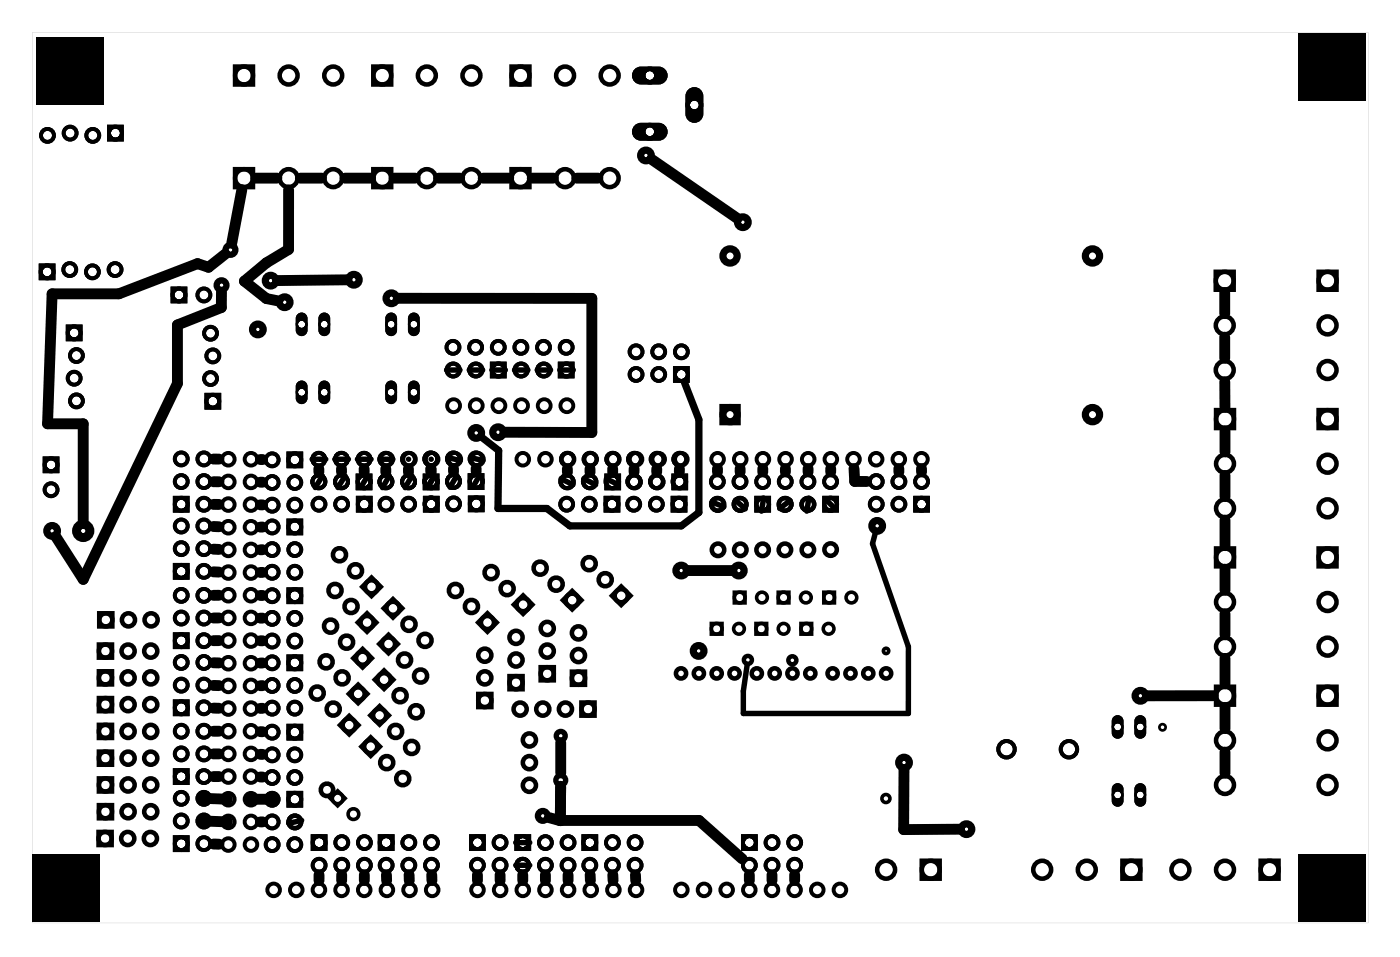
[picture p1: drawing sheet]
<svg xmlns="http://www.w3.org/2000/svg" width="157mm" height="107mm" viewBox="0 0 157 107" stroke-linecap="round" stroke-linejoin="round" font-family="sans-serif">
<g fill="#000">
<path d="M4.1 4.2h7.6v7.6h-7.6zM145.6 3.7h7.6v7.6h-7.6zM3.6 95.7h7.6v7.6h-7.6zM145.6 95.7h7.6v7.6h-7.6z"/>
<path d="M12 14v1.9h1.9v-1.9zM12.4 14.9a.55 .55 0 0 1 1.1 0 .55 .55 0 0 1-1.1 0z"/>
<path d="M12 14v1.9h1.9v-1.9zM12.4 14.9a.55 .55 0 0 1 1.1 0 .55 .55 0 0 1-1.1 0z"/>
<path d="M71.2 14.1a1 1 0 0 0-.3 1 1 1 0 0 0 1 .7h2a1 1 0 0 0 1-1 1 1 0 0 0-1-1h-2h-.4zM72.4 14.8a.5 .5 0 0 1 1 0 .5 .5 0 0 1-1 0z"/>
<path d="M71.2 7.8a1 1 0 0 0-.3 1 1 1 0 0 0 1 .7h2a1 1 0 0 0 1-1 1 1 0 0 0-1-1h-2h-.4zM72.4 8.5a.5 .5 0 0 1 1 0 .5 .5 0 0 1-1 0z"/>
<path d="M71.2 14.1a1 1 0 0 0-.3 1 1 1 0 0 0 1 .7h2a1 1 0 0 0 1-1 1 1 0 0 0-1-1h-2h-.4zM72.4 14.8a.5 .5 0 0 1 1 0 .5 .5 0 0 1-1 0z"/>
<path d="M71.2 7.8a1 1 0 0 0-.3 1 1 1 0 0 0 1 .7h2a1 1 0 0 0 1-1 1 1 0 0 0-1-1h-2h-.4zM72.4 8.5a.5 .5 0 0 1 1 0 .5 .5 0 0 1-1 0z"/>
<path d="M77.2 10.1l-.3 .3v.4v2a1 1 0 0 0 1 1 1 1 0 0 0 1-1v-2a1 1 0 0 0-.7-1 1 1 0 0 0-1 .3zM77.4 11.8a.5 .5 0 0 1 1 0 .5 .5 0 0 1-1 0z"/>
<path d="M77.2 10.1l-.3 .3v.4v2a1 1 0 0 0 1 1 1 1 0 0 0 1-1v-2a1 1 0 0 0-.7-1 1 1 0 0 0-1 .3zM77.4 11.8a.5 .5 0 0 1 1 0 .5 .5 0 0 1-1 0z"/>
<path d="M3.6 3.6v99.8h149.8v-99.8zM3.6 3.6h149.8v99.8h-149.8z"/>
<path d="M4.3 29.5v1.9h1.9v-1.9zM4.8 30.5a.51 .51 0 0 1 1 0 .51 .51 0 0 1-1 0z"/>
<path d="M4.3 29.5v1.9h1.9v-1.9zM4.8 30.5a.51 .51 0 0 1 1 0 .51 .51 0 0 1-1 0z"/>
<path d="M7.4 36.4v1.8h1.9v-1.8zM7.8 37.3a.51 .51 0 0 1 1 0 .51 .51 0 0 1-1 0z"/>
<path d="M7.4 36.4v1.8h1.9v-1.8zM7.8 37.3a.51 .51 0 0 1 1 0 .51 .51 0 0 1-1 0z"/>
<path d="M19.1 32.1v1.9h1.9v-1.9zM19.6 33.1a.51 .51 0 0 1 1 0 .51 .51 0 0 1-1 0z"/>
<path d="M19.1 32.1v1.9h1.9v-1.9zM19.6 33.1a.51 .51 0 0 1 1 0 .51 .51 0 0 1-1 0z"/>
<path d="M33.4 35.2l-.2 .5v1.3a.66 .66 0 0 0 .6 .7 .66 .66 0 0 0 .7-.7v-1.3a.66 .66 0 0 0-.4-.6 .66 .66 0 0 0-.7 .1zM33.4 36.3a.41 .41 0 0 1 .8 0 .41 .41 0 0 1-.8 0z"/>
<path d="M33.4 35.2l-.2 .5v1.3a.66 .66 0 0 0 .6 .7 .66 .66 0 0 0 .7-.7v-1.3a.66 .66 0 0 0-.4-.6 .66 .66 0 0 0-.7 .1zM33.4 36.3a.41 .41 0 0 1 .8 0 .41 .41 0 0 1-.8 0z"/>
<path d="M35.9 35.2l-.2 .5v1.3a.66 .66 0 0 0 .7 .7 .66 .66 0 0 0 .6-.7v-1.3a.66 .66 0 0 0-.4-.6 .66 .66 0 0 0-.7 .1zM36 36.3a.41 .41 0 0 1 .8 0 .41 .41 0 0 1-.8 0z"/>
<path d="M35.9 35.2l-.2 .5v1.3a.66 .66 0 0 0 .7 .7 .66 .66 0 0 0 .6-.7v-1.3a.66 .66 0 0 0-.4-.6 .66 .66 0 0 0-.7 .1zM36 36.3a.41 .41 0 0 1 .8 0 .41 .41 0 0 1-.8 0z"/>
<path d="M43.4 35.2l-.2 .5v1.3a.66 .66 0 0 0 .7 .7 .66 .66 0 0 0 .6-.7v-1.3a.66 .66 0 0 0-.4-.6 .66 .66 0 0 0-.7 .1zM43.5 36.3a.41 .41 0 0 1 .8 0 .41 .41 0 0 1-.8 0z"/>
<path d="M43.4 35.2l-.2 .5v1.3a.66 .66 0 0 0 .7 .7 .66 .66 0 0 0 .6-.7v-1.3a.66 .66 0 0 0-.4-.6 .66 .66 0 0 0-.7 .1zM43.5 36.3a.41 .41 0 0 1 .8 0 .41 .41 0 0 1-.8 0z"/>
<path d="M45.9 35.2l-.2 .5v1.3a.66 .66 0 0 0 .7 .7 .66 .66 0 0 0 .7-.7v-1.3a.66 .66 0 0 0-.4-.6 .66 .66 0 0 0-.8 .1zM46 36.3a.41 .41 0 0 1 .8 0 .41 .41 0 0 1-.8 0z"/>
<path d="M45.9 35.2l-.2 .5v1.3a.66 .66 0 0 0 .7 .7 .66 .66 0 0 0 .7-.7v-1.3a.66 .66 0 0 0-.4-.6 .66 .66 0 0 0-.8 .1zM46 36.3a.41 .41 0 0 1 .8 0 .41 .41 0 0 1-.8 0z"/>
<path d="M4.8 51.2v1.8h1.9v-1.8zM5.2 52.1a.51 .51 0 0 1 1 0 .51 .51 0 0 1-1 0z"/>
<path d="M4.8 51.2v1.8h1.9v-1.8zM5.2 52.1a.51 .51 0 0 1 1 0 .51 .51 0 0 1-1 0z"/>
<path d="M19.4 55.6v1.8h1.9v-1.8zM19.8 56.5a.51 .51 0 0 1 1 0 .51 .51 0 0 1-1 0z"/>
<path d="M19.4 55.6v1.8h1.9v-1.8zM19.8 56.5a.51 .51 0 0 1 1 0 .51 .51 0 0 1-1 0z"/>
<path d="M22.9 44v1.9h1.9v-1.9zM23.4 45a.51 .51 0 0 1 1 0 .51 .51 0 0 1-1 0z"/>
<path d="M22.9 44v1.9h1.9v-1.9zM23.4 45a.51 .51 0 0 1 1 0 .51 .51 0 0 1-1 0z"/>
<path d="M32.1 58.1v1.9h1.9v-1.9zM32.5 59.1a.55 .55 0 0 1 1.1 0 .55 .55 0 0 1-1.1 0z"/>
<path d="M32.1 58.1v1.9h1.9v-1.9zM32.5 59.1a.55 .55 0 0 1 1.1 0 .55 .55 0 0 1-1.1 0z"/>
<path d="M32.1 50.6v1.9h1.9v-1.9zM32.5 51.5a.55 .55 0 0 1 1.1 0 .55 .55 0 0 1-1.1 0z"/>
<path d="M32.1 50.6v1.9h1.9v-1.9zM32.5 51.5a.55 .55 0 0 1 1.1 0 .55 .55 0 0 1-1.1 0z"/>
<path d="M33.4 42.8l-.2 .5v1.3a.66 .66 0 0 0 .6 .7 .66 .66 0 0 0 .7-.7v-1.3a.66 .66 0 0 0-.4-.6 .66 .66 0 0 0-.7 .1zM33.4 44a.41 .41 0 0 1 .8 0 .41 .41 0 0 1-.8 0z"/>
<path d="M33.4 42.8l-.2 .5v1.3a.66 .66 0 0 0 .6 .7 .66 .66 0 0 0 .7-.7v-1.3a.66 .66 0 0 0-.4-.6 .66 .66 0 0 0-.7 .1zM33.4 44a.41 .41 0 0 1 .8 0 .41 .41 0 0 1-.8 0z"/>
<path d="M35.9 42.8l-.2 .5v1.3a.66 .66 0 0 0 .7 .7 .66 .66 0 0 0 .6-.7v-1.3a.66 .66 0 0 0-.4-.6 .66 .66 0 0 0-.7 .1zM36 44a.41 .41 0 0 1 .8 0 .41 .41 0 0 1-.8 0z"/>
<path d="M35.9 42.8l-.2 .5v1.3a.66 .66 0 0 0 .7 .7 .66 .66 0 0 0 .6-.7v-1.3a.66 .66 0 0 0-.4-.6 .66 .66 0 0 0-.7 .1zM36 44a.41 .41 0 0 1 .8 0 .41 .41 0 0 1-.8 0z"/>
<path d="M39.9 53.1v1.8h1.9v-1.8zM40.3 54a.51 .51 0 0 1 1 0 .51 .51 0 0 1-1 0z"/>
<path d="M39.9 53.1v1.8h1.9v-1.8zM40.3 54a.51 .51 0 0 1 1 0 .51 .51 0 0 1-1 0z"/>
<path d="M39.9 55.6v1.8h1.9v-1.8zM40.3 56.5a.55 .55 0 0 1 1.1 0 .55 .55 0 0 1-1.1 0z"/>
<path d="M39.9 55.6v1.8h1.9v-1.8zM40.3 56.5a.55 .55 0 0 1 1.1 0 .55 .55 0 0 1-1.1 0z"/>
<path d="M43.4 42.8l-.2 .5v1.3a.66 .66 0 0 0 .7 .7 .66 .66 0 0 0 .6-.7v-1.3a.66 .66 0 0 0-.4-.6 .66 .66 0 0 0-.7 .1zM43.5 44a.41 .41 0 0 1 .8 0 .41 .41 0 0 1-.8 0z"/>
<path d="M43.4 42.8l-.2 .5v1.3a.66 .66 0 0 0 .7 .7 .66 .66 0 0 0 .6-.7v-1.3a.66 .66 0 0 0-.4-.6 .66 .66 0 0 0-.7 .1zM43.5 44a.41 .41 0 0 1 .8 0 .41 .41 0 0 1-.8 0z"/>
<path d="M45.9 42.8l-.2 .5v1.3a.66 .66 0 0 0 .7 .7 .66 .66 0 0 0 .7-.7v-1.3a.66 .66 0 0 0-.4-.6 .66 .66 0 0 0-.8 .1zM46 44a.41 .41 0 0 1 .8 0 .41 .41 0 0 1-.8 0z"/>
<path d="M45.9 42.8l-.2 .5v1.3a.66 .66 0 0 0 .7 .7 .66 .66 0 0 0 .7-.7v-1.3a.66 .66 0 0 0-.4-.6 .66 .66 0 0 0-.8 .1zM46 44a.41 .41 0 0 1 .8 0 .41 .41 0 0 1-.8 0z"/>
<path d="M47.4 53.1v1.8h1.9v-1.8zM47.8 54a.51 .51 0 0 1 1 0 .51 .51 0 0 1-1 0z"/>
<path d="M47.4 53.1v1.8h1.9v-1.8zM47.8 54a.51 .51 0 0 1 1 0 .51 .51 0 0 1-1 0z"/>
<path d="M47.4 55.6v1.8h1.9v-1.8zM47.9 56.5a.51 .51 0 0 1 1 0 .51 .51 0 0 1-1 0z"/>
<path d="M47.4 55.6v1.8h1.9v-1.8zM47.9 56.5a.51 .51 0 0 1 1 0 .51 .51 0 0 1-1 0z"/>
<path d="M52.4 53v1.9h1.9v-1.9zM52.9 54a.51 .51 0 0 1 1 0 .51 .51 0 0 1-1 0z"/>
<path d="M52.4 53v1.9h1.9v-1.9zM52.9 54a.51 .51 0 0 1 1 0 .51 .51 0 0 1-1 0z"/>
<path d="M52.5 55.5v1.9h1.8v-1.9zM52.9 56.5a.51 .51 0 0 1 1 0 .51 .51 0 0 1-1 0z"/>
<path d="M52.5 55.5v1.9h1.8v-1.9zM52.9 56.5a.51 .51 0 0 1 1 0 .51 .51 0 0 1-1 0z"/>
<path d="M54.9 40.5v1.9h1.9v-1.9zM55.4 41.5a.51 .51 0 0 1 1 0 .51 .51 0 0 1-1 0z"/>
<path d="M54.9 40.5v1.9h1.9v-1.9zM55.4 41.5a.51 .51 0 0 1 1 0 .51 .51 0 0 1-1 0z"/>
<path d="M62.5 40.5v1.9h1.9v-1.9zM63 41.5a.51 .51 0 0 1 1 0 .51 .51 0 0 1-1 0z"/>
<path d="M62.5 40.5v1.9h1.9v-1.9zM63 41.5a.51 .51 0 0 1 1 0 .51 .51 0 0 1-1 0z"/>
<path d="M67.7 55.6v1.8h1.9v-1.8zM68.1 56.5a.51 .51 0 0 1 1 0 .51 .51 0 0 1-1 0z"/>
<path d="M67.7 55.6v1.8h1.9v-1.8zM68.1 56.5a.51 .51 0 0 1 1 0 .51 .51 0 0 1-1 0z"/>
<path d="M67.8 53.1v1.8h1.8v-1.8zM68.2 54a.51 .51 0 0 1 1 0 .51 .51 0 0 1-1 0z"/>
<path d="M67.8 53.1v1.8h1.8v-1.8zM68.2 54a.51 .51 0 0 1 1 0 .51 .51 0 0 1-1 0z"/>
<path d="M75.2 55.6v1.8h1.9v-1.8zM75.6 56.5a.51 .51 0 0 1 1 0 .51 .51 0 0 1-1 0z"/>
<path d="M75.2 55.6v1.8h1.9v-1.8zM75.6 56.5a.51 .51 0 0 1 1 0 .51 .51 0 0 1-1 0z"/>
<path d="M75.3 53.1v1.8h1.9v-1.8zM75.7 54a.51 .51 0 0 1 1 0 .51 .51 0 0 1-1 0z"/>
<path d="M75.3 53.1v1.8h1.9v-1.8zM75.7 54a.51 .51 0 0 1 1 0 .51 .51 0 0 1-1 0z"/>
<path d="M75.5 41v1.9h1.8v-1.9zM75.9 42a.51 .51 0 0 1 1 0 .51 .51 0 0 1-1 0z"/>
<path d="M75.5 41v1.9h1.8v-1.9zM75.9 42a.51 .51 0 0 1 1 0 .51 .51 0 0 1-1 0z"/>
<path d="M80.7 45.3h2.4v2.4h-2.4zM81.4 46.5a.5 .5 0 0 0 1 0 .5 .5 0 0 0-1 0z"/>
<path d="M84.6 55.6v1.8h1.9v-1.8zM85 56.5a.51 .51 0 0 1 1 0 .51 .51 0 0 1-1 0z"/>
<path d="M84.6 55.6v1.8h1.9v-1.8zM85 56.5a.51 .51 0 0 1 1 0 .51 .51 0 0 1-1 0z"/>
<path d="M92.2 55.6v1.8h1.9v-1.8zM92.6 56.5a.51 .51 0 0 1 1 0 .51 .51 0 0 1-1 0z"/>
<path d="M92.2 55.6v1.8h1.9v-1.8zM92.6 56.5a.51 .51 0 0 1 1 0 .51 .51 0 0 1-1 0z"/>
<path d="M102.4 55.6v1.8h1.9v-1.8zM102.8 56.5a.51 .51 0 0 1 1 0 .51 .51 0 0 1-1 0z"/>
<path d="M102.4 55.6v1.8h1.9v-1.8zM102.8 56.5a.51 .51 0 0 1 1 0 .51 .51 0 0 1-1 0z"/>
<path d="M19.4 63.1v1.9h1.9v-1.9zM19.8 64a.51 .51 0 0 1 1 0 .51 .51 0 0 1-1 0z"/>
<path d="M19.4 63.1v1.9h1.9v-1.9zM19.8 64a.51 .51 0 0 1 1 0 .51 .51 0 0 1-1 0z"/>
<path d="M19.4 70.9v1.8h1.9v-1.8zM19.8 71.8a.51 .51 0 0 1 1 0 .51 .51 0 0 1-1 0z"/>
<path d="M19.4 70.9v1.8h1.9v-1.8zM19.8 71.8a.51 .51 0 0 1 1 0 .51 .51 0 0 1-1 0z"/>
<path d="M32.1 73.3v1.9h1.9v-1.9zM32.5 74.3a.55 .55 0 0 1 1.1 0 .55 .55 0 0 1-1.1 0z"/>
<path d="M32.1 73.3v1.9h1.9v-1.9zM32.5 74.3a.55 .55 0 0 1 1.1 0 .55 .55 0 0 1-1.1 0z"/>
<path d="M32.1 65.8v1.9h1.9v-1.9zM32.5 66.8a.55 .55 0 0 1 1.1 0 .55 .55 0 0 1-1.1 0z"/>
<path d="M32.1 65.8v1.9h1.9v-1.9zM32.5 66.8a.55 .55 0 0 1 1.1 0 .55 .55 0 0 1-1.1 0z"/>
<path d="M19.4 86.1v1.9h1.9v-1.9zM19.8 87a.51 .51 0 0 1 1 0 .51 .51 0 0 1-1 0z"/>
<path d="M19.4 86.1v1.9h1.9v-1.9zM19.8 87a.51 .51 0 0 1 1 0 .51 .51 0 0 1-1 0z"/>
<path d="M19.4 93.6v1.9h1.9v-1.9zM19.8 94.5a.51 .51 0 0 1 1 0 .51 .51 0 0 1-1 0z"/>
<path d="M19.4 93.6v1.9h1.9v-1.9zM19.8 94.5a.51 .51 0 0 1 1 0 .51 .51 0 0 1-1 0z"/>
<path d="M19.4 78.4v1.9h1.9v-1.9zM19.8 79.3a.51 .51 0 0 1 1 0 .51 .51 0 0 1-1 0z"/>
<path d="M19.4 78.4v1.9h1.9v-1.9zM19.8 79.3a.51 .51 0 0 1 1 0 .51 .51 0 0 1-1 0z"/>
<path d="M32.1 81.1v1.9h1.9v-1.9zM32.5 82.1a.55 .55 0 0 1 1.1 0 .55 .55 0 0 1-1.1 0z"/>
<path d="M32.1 81.1v1.9h1.9v-1.9zM32.5 82.1a.55 .55 0 0 1 1.1 0 .55 .55 0 0 1-1.1 0z"/>
<path d="M32.1 88.6v1.9h1.9v-1.9zM32.5 89.6a.55 .55 0 0 1 1.1 0 .55 .55 0 0 1-1.1 0z"/>
<path d="M32.1 88.6v1.9h1.9v-1.9zM32.5 89.6a.55 .55 0 0 1 1.1 0 .55 .55 0 0 1-1.1 0z"/>
<path d="M34.8 93.5v1.9h1.9v-1.9zM35.3 94.4a.51 .51 0 0 1 1 0 .51 .51 0 0 1-1 0z"/>
<path d="M34.8 93.5v1.9h1.9v-1.9zM35.3 94.4a.51 .51 0 0 1 1 0 .51 .51 0 0 1-1 0z"/>
<path d="M42.4 93.5v1.9h1.8v-1.9zM42.8 94.4a.51 .51 0 0 1 1 0 .51 .51 0 0 1-1 0z"/>
<path d="M42.4 93.5v1.9h1.8v-1.9zM42.8 94.4a.51 .51 0 0 1 1 0 .51 .51 0 0 1-1 0z"/>
<path d="M52.6 93.5v1.9h1.9v-1.9zM53 94.4a.51 .51 0 0 1 1 0 .51 .51 0 0 1-1 0z"/>
<path d="M52.6 93.5v1.9h1.9v-1.9zM53 94.4a.51 .51 0 0 1 1 0 .51 .51 0 0 1-1 0z"/>
<path d="M57.7 93.5v1.9h1.9v-1.9zM58.1 94.4a.51 .51 0 0 1 1 0 .51 .51 0 0 1-1 0z"/>
<path d="M57.7 93.5v1.9h1.9v-1.9zM58.1 94.4a.51 .51 0 0 1 1 0 .51 .51 0 0 1-1 0z"/>
<path d="M65.2 93.5v1.9h1.9v-1.9zM65.6 94.4a.51 .51 0 0 1 1 0 .51 .51 0 0 1-1 0z"/>
<path d="M65.2 93.5v1.9h1.9v-1.9zM65.6 94.4a.51 .51 0 0 1 1 0 .51 .51 0 0 1-1 0z"/>
<path d="M83.1 93.5v1.9h1.9v-1.9zM83.5 94.4a.51 .51 0 0 1 1 0 .51 .51 0 0 1-1 0z"/>
<path d="M83.1 93.5v1.9h1.9v-1.9zM83.5 94.4a.51 .51 0 0 1 1 0 .51 .51 0 0 1-1 0z"/>
<path d="M124.9 80.3l-.2 .5v1.3a.66 .66 0 0 0 .6 .7 .66 .66 0 0 0 .7-.7v-1.3a.66 .66 0 0 0-.4-.6 .66 .66 0 0 0-.7 .1zM124.9 81.5a.41 .41 0 0 1 .8 0 .41 .41 0 0 1-.8 0z"/>
<path d="M124.9 88l-.2 .4v1.3a.66 .66 0 0 0 .6 .7 .66 .66 0 0 0 .7-.7v-1.3a.66 .66 0 0 0-.4-.6 .66 .66 0 0 0-.7 .2zM124.9 89.1a.41 .41 0 0 1 .8 0 .41 .41 0 0 1-.8 0z"/>
<path d="M124.9 80.3l-.2 .5v1.3a.66 .66 0 0 0 .6 .7 .66 .66 0 0 0 .7-.7v-1.3a.66 .66 0 0 0-.4-.6 .66 .66 0 0 0-.7 .1zM124.9 81.5a.41 .41 0 0 1 .8 0 .41 .41 0 0 1-.8 0z"/>
<path d="M124.9 88l-.2 .4v1.3a.66 .66 0 0 0 .6 .7 .66 .66 0 0 0 .7-.7v-1.3a.66 .66 0 0 0-.4-.6 .66 .66 0 0 0-.7 .2zM124.9 89.1a.41 .41 0 0 1 .8 0 .41 .41 0 0 1-.8 0z"/>
<path d="M127.4 80.3l-.2 .5v1.3a.66 .66 0 0 0 .7 .7 .66 .66 0 0 0 .6-.7v-1.3a.66 .66 0 0 0-.4-.6 .66 .66 0 0 0-.7 .1zM127.5 81.5a.41 .41 0 0 1 .8 0 .41 .41 0 0 1-.8 0z"/>
<path d="M127.4 88l-.2 .4v1.3a.66 .66 0 0 0 .7 .7 .66 .66 0 0 0 .6-.7v-1.3a.66 .66 0 0 0-.4-.6 .66 .66 0 0 0-.7 .2zM127.5 89.1a.41 .41 0 0 1 .8 0 .41 .41 0 0 1-.8 0z"/>
<path d="M127.4 80.3l-.2 .5v1.3a.66 .66 0 0 0 .7 .7 .66 .66 0 0 0 .6-.7v-1.3a.66 .66 0 0 0-.4-.6 .66 .66 0 0 0-.7 .1zM127.5 81.5a.41 .41 0 0 1 .8 0 .41 .41 0 0 1-.8 0z"/>
<path d="M127.4 88l-.2 .4v1.3a.66 .66 0 0 0 .7 .7 .66 .66 0 0 0 .6-.7v-1.3a.66 .66 0 0 0-.4-.6 .66 .66 0 0 0-.7 .2zM127.5 89.1a.41 .41 0 0 1 .8 0 .41 .41 0 0 1-.8 0z"/>
</g>
<g fill="none" stroke="#000" stroke-width=".8" stroke-linecap="butt">
<circle cx="72.4" cy="17.4" r=".6"/>
<circle cx="28.9" cy="36.9" r=".6"/>
<circle cx="30.3" cy="31.5" r=".6"/>
<circle cx="31.9" cy="33.9" r=".6"/>
<circle cx="39.7" cy="31.3" r=".6"/>
<circle cx="43.9" cy="33.4" r=".6"/>
<circle cx="81.9" cy="28.7" r=".8"/>
<circle cx="83.3" cy="24.9" r=".6"/>
<circle cx="122.5" cy="28.7" r=".8"/>
<circle cx="5.8" cy="59.5" r=".6"/>
<circle cx="53.4" cy="48.5" r=".6"/>
<circle cx="55.9" cy="48.4" r=".6"/>
<circle cx="81.9" cy="46.5" r=".8"/>
<circle cx="98.4" cy="58.9" r=".6"/>
<circle cx="122.5" cy="46.5" r=".8"/>
<circle cx="76.4" cy="63.9" r=".6"/>
<circle cx="78.3" cy="72.9" r=".6"/>
<circle cx="82.8" cy="63.9" r=".6"/>
<circle cx="127.9" cy="78" r=".6"/>
<circle cx="101.4" cy="85.5" r=".6"/>
<circle cx="108.4" cy="92.9" r=".6"/>
</g>
<g fill="none" stroke="#000" stroke-width=".7" stroke-linecap="butt">
<circle cx="24.8" cy="32" r=".55"/>
<circle cx="25.8" cy="28" r=".55"/>
<circle cx="60.9" cy="91.4" r=".55"/>
</g>
<circle cx="9.3" cy="59.5" r=".75" fill="none" stroke="#000" stroke-width="1" stroke-linecap="butt"/>
<g fill="none" stroke="#000" stroke-width=".6">
<circle cx="62.9" cy="87.4" r=".55"/>
<circle cx="62.9" cy="82.5" r=".5"/>
</g>
<g fill="none" stroke="#000" stroke-width=".43">
<circle cx="5.3" cy="15.2" r=".72"/>
<circle cx="7.9" cy="14.9" r=".72"/>
<circle cx="10.4" cy="15.2" r=".72"/>
<circle cx="12.9" cy="14.9" r=".72"/>
<circle cx="5.3" cy="30.5" r=".72"/>
<circle cx="7.8" cy="30.2" r=".72"/>
<circle cx="8.3" cy="37.3" r=".72"/>
<circle cx="8.6" cy="39.8" r=".72"/>
<circle cx="10.4" cy="30.5" r=".72"/>
<circle cx="12.9" cy="30.2" r=".72"/>
<circle cx="20.1" cy="33.1" r=".72"/>
<circle cx="22.9" cy="33.1" r=".72"/>
<circle cx="23.6" cy="37.3" r=".72"/>
<circle cx="23.9" cy="39.9" r=".72"/>
<circle cx="50.8" cy="38.9" r=".72"/>
<circle cx="53.3" cy="38.9" r=".72"/>
<circle cx="55.9" cy="38.9" r=".72"/>
<circle cx="58.4" cy="38.9" r=".72"/>
<circle cx="60.9" cy="38.9" r=".72"/>
<circle cx="63.5" cy="38.9" r=".72"/>
<circle cx="71.3" cy="39.4" r=".72"/>
<circle cx="73.9" cy="39.4" r=".72"/>
<circle cx="76.4" cy="39.4" r=".72"/>
<circle cx="5.7" cy="52.1" r=".72"/>
<circle cx="5.7" cy="54.9" r=".72"/>
<circle cx="8.3" cy="42.4" r=".72"/>
<circle cx="8.6" cy="44.9" r=".72"/>
<circle cx="20.3" cy="51.4" r=".72"/>
<circle cx="20.3" cy="58.9" r=".72"/>
<circle cx="20.3" cy="54" r=".72"/>
<circle cx="20.3" cy="56.5" r=".72"/>
<circle cx="22.9" cy="51.4" r=".72"/>
<circle cx="22.9" cy="58.9" r=".72"/>
<circle cx="22.9" cy="54" r=".72"/>
<circle cx="22.9" cy="56.5" r=".72"/>
<circle cx="23.6" cy="42.4" r=".72"/>
<circle cx="23.9" cy="45" r=".72"/>
<circle cx="30.5" cy="51.5" r=".72"/>
<circle cx="30.5" cy="59.1" r=".72"/>
<circle cx="30.5" cy="54.1" r=".72"/>
<circle cx="30.5" cy="56.6" r=".72"/>
<circle cx="33.1" cy="51.5" r=".72"/>
<circle cx="33.1" cy="59.1" r=".72"/>
<circle cx="33.1" cy="54.1" r=".72"/>
<circle cx="33.1" cy="56.6" r=".72"/>
<circle cx="35.7" cy="54" r=".72"/>
<circle cx="35.7" cy="51.5" r=".72"/>
<circle cx="35.8" cy="56.5" r=".72"/>
<circle cx="35.8" cy="54" r=".72"/>
<circle cx="38.3" cy="54" r=".72"/>
<circle cx="38.3" cy="51.5" r=".72"/>
<circle cx="38.3" cy="56.5" r=".72"/>
<circle cx="40.8" cy="54" r=".72"/>
<circle cx="40.8" cy="51.5" r=".72"/>
<circle cx="40.8" cy="56.5" r=".72"/>
<circle cx="43.3" cy="54" r=".72"/>
<circle cx="43.3" cy="51.5" r=".72"/>
<circle cx="43.3" cy="56.5" r=".72"/>
<circle cx="45.8" cy="54" r=".72"/>
<circle cx="45.8" cy="51.5" r=".72"/>
<circle cx="45.8" cy="56.5" r=".72"/>
<circle cx="48.3" cy="54" r=".72"/>
<circle cx="48.3" cy="51.4" r=".72"/>
<circle cx="48.3" cy="56.5" r=".72"/>
<circle cx="48.3" cy="53.9" r=".72"/>
<circle cx="48.3" cy="51.5" r=".72"/>
<circle cx="48.4" cy="56.5" r=".72"/>
<circle cx="48.4" cy="54" r=".72"/>
<circle cx="50.8" cy="41.5" r=".72"/>
<circle cx="50.8" cy="54" r=".72"/>
<circle cx="50.8" cy="51.4" r=".72"/>
<circle cx="50.9" cy="56.5" r=".72"/>
<circle cx="50.9" cy="53.9" r=".72"/>
<circle cx="50.9" cy="45.5" r=".72"/>
<circle cx="50.9" cy="41.5" r=".72"/>
<circle cx="53.3" cy="41.5" r=".72"/>
<circle cx="53.4" cy="54" r=".72"/>
<circle cx="53.4" cy="51.4" r=".72"/>
<circle cx="53.4" cy="56.5" r=".72"/>
<circle cx="53.4" cy="53.9" r=".72"/>
<circle cx="53.4" cy="41.5" r=".72"/>
<circle cx="53.4" cy="45.5" r=".72"/>
<circle cx="55.9" cy="41.5" r=".72"/>
<circle cx="55.9" cy="45.5" r=".72"/>
<circle cx="58.4" cy="41.5" r=".72"/>
<circle cx="58.5" cy="41.5" r=".72"/>
<circle cx="58.5" cy="45.5" r=".72"/>
<circle cx="60.9" cy="41.5" r=".72"/>
<circle cx="61" cy="41.5" r=".72"/>
<circle cx="61" cy="45.5" r=".72"/>
<circle cx="63.5" cy="41.5" r=".72"/>
<circle cx="63.5" cy="56.5" r=".72"/>
<circle cx="63.5" cy="54" r=".72"/>
<circle cx="63.6" cy="45.5" r=".72"/>
<circle cx="63.6" cy="41.5" r=".72"/>
<circle cx="63.6" cy="54" r=".72"/>
<circle cx="63.6" cy="51.5" r=".72"/>
<circle cx="66.1" cy="56.5" r=".72"/>
<circle cx="66.1" cy="54" r=".72"/>
<circle cx="66.2" cy="54" r=".72"/>
<circle cx="66.2" cy="51.5" r=".72"/>
<circle cx="68.6" cy="56.5" r=".72"/>
<circle cx="68.6" cy="54" r=".72"/>
<circle cx="68.7" cy="54" r=".72"/>
<circle cx="68.7" cy="51.5" r=".72"/>
<circle cx="71.1" cy="56.5" r=".72"/>
<circle cx="71.1" cy="54" r=".72"/>
<circle cx="71.1" cy="51.5" r=".72"/>
<circle cx="71.3" cy="42" r=".72"/>
<circle cx="73.6" cy="56.5" r=".72"/>
<circle cx="73.6" cy="54" r=".72"/>
<circle cx="73.7" cy="54" r=".72"/>
<circle cx="73.7" cy="51.5" r=".72"/>
<circle cx="73.9" cy="42" r=".72"/>
<circle cx="76.1" cy="56.5" r=".72"/>
<circle cx="76.1" cy="54" r=".72"/>
<circle cx="76.2" cy="54" r=".72"/>
<circle cx="76.2" cy="51.5" r=".72"/>
<circle cx="76.4" cy="42" r=".72"/>
<circle cx="80.4" cy="56.5" r=".72"/>
<circle cx="80.4" cy="54" r=".72"/>
<circle cx="83" cy="56.5" r=".72"/>
<circle cx="83" cy="54" r=".72"/>
<circle cx="85.5" cy="56.5" r=".72"/>
<circle cx="85.5" cy="54" r=".72"/>
<circle cx="88.1" cy="56.5" r=".72"/>
<circle cx="88.1" cy="54" r=".72"/>
<circle cx="90.6" cy="56.5" r=".72"/>
<circle cx="90.6" cy="54" r=".72"/>
<circle cx="93.1" cy="56.5" r=".72"/>
<circle cx="93.1" cy="54" r=".72"/>
<circle cx="98.3" cy="56.5" r=".72"/>
<circle cx="98.3" cy="54" r=".72"/>
<circle cx="100.8" cy="56.5" r=".72"/>
<circle cx="100.8" cy="54" r=".72"/>
<circle cx="103.3" cy="56.5" r=".72"/>
<circle cx="103.3" cy="54" r=".72"/>
<circle cx="20.3" cy="66.7" r=".72"/>
<circle cx="20.3" cy="74.2" r=".72"/>
<circle cx="20.3" cy="76.8" r=".72"/>
<circle cx="20.3" cy="61.5" r=".72"/>
<circle cx="20.3" cy="69.3" r=".72"/>
<circle cx="20.3" cy="64" r=".72"/>
<circle cx="20.3" cy="79.3" r=".72"/>
<circle cx="20.3" cy="71.8" r=".72"/>
<circle cx="22.9" cy="66.7" r=".72"/>
<circle cx="22.9" cy="74.2" r=".72"/>
<circle cx="22.9" cy="61.5" r=".72"/>
<circle cx="22.9" cy="76.8" r=".72"/>
<circle cx="22.9" cy="69.3" r=".72"/>
<circle cx="22.9" cy="64" r=".72"/>
<circle cx="22.9" cy="71.8" r=".72"/>
<circle cx="22.9" cy="79.3" r=".72"/>
<circle cx="30.5" cy="74.3" r=".72"/>
<circle cx="30.5" cy="66.8" r=".72"/>
<circle cx="30.5" cy="76.8" r=".72"/>
<circle cx="30.5" cy="69.3" r=".72"/>
<circle cx="30.5" cy="61.6" r=".72"/>
<circle cx="30.5" cy="79.4" r=".72"/>
<circle cx="30.5" cy="71.8" r=".72"/>
<circle cx="30.5" cy="64.1" r=".72"/>
<circle cx="33.1" cy="74.3" r=".72"/>
<circle cx="33.1" cy="66.8" r=".72"/>
<circle cx="33.1" cy="61.6" r=".72"/>
<circle cx="33.1" cy="69.3" r=".72"/>
<circle cx="33.1" cy="76.8" r=".72"/>
<circle cx="33.1" cy="64.1" r=".72"/>
<circle cx="33.1" cy="79.4" r=".72"/>
<circle cx="33.1" cy="71.8" r=".72"/>
<circle cx="20.3" cy="89.5" r=".72"/>
<circle cx="20.3" cy="81.9" r=".72"/>
<circle cx="20.3" cy="84.5" r=".72"/>
<circle cx="20.3" cy="92" r=".72"/>
<circle cx="20.3" cy="94.5" r=".72"/>
<circle cx="20.3" cy="87" r=".72"/>
<circle cx="22.9" cy="89.5" r=".72"/>
<circle cx="22.9" cy="81.9" r=".72"/>
<circle cx="22.9" cy="92" r=".72"/>
<circle cx="22.9" cy="84.5" r=".72"/>
<circle cx="22.9" cy="94.5" r=".72"/>
<circle cx="22.9" cy="87" r=".72"/>
<circle cx="30.5" cy="89.6" r=".72"/>
<circle cx="30.5" cy="82.1" r=".72"/>
<circle cx="30.5" cy="84.6" r=".72"/>
<circle cx="30.5" cy="92.1" r=".72"/>
<circle cx="30.5" cy="87.1" r=".72"/>
<circle cx="30.5" cy="94.6" r=".72"/>
<circle cx="33.1" cy="89.6" r=".72"/>
<circle cx="33.1" cy="82.1" r=".72"/>
<circle cx="33.1" cy="92.1" r=".72"/>
<circle cx="33.1" cy="84.6" r=".72"/>
<circle cx="33.1" cy="87.1" r=".72"/>
<circle cx="33.1" cy="94.6" r=".72"/>
<circle cx="35.8" cy="97" r=".72"/>
<circle cx="35.8" cy="94.4" r=".72"/>
<circle cx="38.3" cy="97" r=".72"/>
<circle cx="38.3" cy="94.4" r=".72"/>
<circle cx="40.9" cy="97" r=".72"/>
<circle cx="40.9" cy="94.4" r=".72"/>
<circle cx="43.3" cy="97" r=".72"/>
<circle cx="43.3" cy="94.4" r=".72"/>
<circle cx="45.8" cy="97" r=".72"/>
<circle cx="45.8" cy="94.4" r=".72"/>
<circle cx="48.4" cy="97" r=".72"/>
<circle cx="48.4" cy="94.4" r=".72"/>
<circle cx="53.5" cy="97" r=".72"/>
<circle cx="53.5" cy="94.4" r=".72"/>
<circle cx="56.1" cy="97" r=".72"/>
<circle cx="56.1" cy="94.4" r=".72"/>
<circle cx="58.6" cy="97" r=".72"/>
<circle cx="58.6" cy="94.4" r=".72"/>
<circle cx="61.2" cy="97" r=".72"/>
<circle cx="61.2" cy="94.4" r=".72"/>
<circle cx="63.7" cy="97" r=".72"/>
<circle cx="63.7" cy="94.4" r=".72"/>
<circle cx="66.1" cy="97" r=".72"/>
<circle cx="66.1" cy="94.4" r=".72"/>
<circle cx="68.7" cy="97" r=".72"/>
<circle cx="68.7" cy="94.4" r=".72"/>
<circle cx="71.2" cy="97" r=".72"/>
<circle cx="71.2" cy="94.4" r=".72"/>
<circle cx="84" cy="97" r=".72"/>
<circle cx="84" cy="94.4" r=".72"/>
<circle cx="86.6" cy="97" r=".72"/>
<circle cx="86.6" cy="94.4" r=".72"/>
<circle cx="89.1" cy="97" r=".72"/>
<circle cx="89.1" cy="94.4" r=".72"/>
</g>
<circle cx="130.4" cy="81.5" r=".35" fill="none" stroke="#000" stroke-width=".3"/>
<g fill="none" stroke="#000" stroke-width=".5">
<circle cx="72.9" cy="14.8" r=".75"/>
<circle cx="72.9" cy="8.5" r=".75"/>
<circle cx="77.9" cy="11.8" r=".75"/>
<circle cx="83.9" cy="74" r=".45"/>
<circle cx="88.8" cy="74" r=".45"/>
</g>
<g fill="none" stroke="#000" stroke-width=".4">
<path d="M79.8 69.9h1.2v1.2h-1.2zM82.3 66.4h1.2v1.2h-1.2zM84.8 69.9h1.2v1.2h-1.2zM87.3 66.4h1.2v1.2h-1.2zM89.8 69.9h1.2v1.2h-1.2zM92.4 66.4h1.2v1.2h-1.2zM37 89.5l.9-.9 .8 .9-.8 .8z"/>
<circle cx="80.4" cy="70.5" r=".6"/>
<circle cx="82.9" cy="70.5" r=".6"/>
<circle cx="82.9" cy="67" r=".6"/>
<circle cx="85.4" cy="70.5" r=".6"/>
<circle cx="85.4" cy="67" r=".6"/>
<circle cx="87.9" cy="67" r=".6"/>
<circle cx="87.9" cy="70.5" r=".6"/>
<circle cx="90.4" cy="67" r=".6"/>
<circle cx="90.4" cy="70.5" r=".6"/>
<circle cx="92.9" cy="70.5" r=".6"/>
<circle cx="93" cy="67" r=".6"/>
<circle cx="95.5" cy="67" r=".6"/>
<circle cx="99.4" cy="72.9" r=".3"/>
<circle cx="37.9" cy="89.5" r=".6"/>
<circle cx="39.6" cy="91.2" r=".6"/>
<circle cx="99.3" cy="89.5" r=".45"/>
</g>
<g fill="none" stroke="#000" stroke-width=".51">
<path d="M26.4 19h2v2h-2zM26.4 7.5h2v2h-2zM41.9 19h2v2h-2zM41.9 7.5h2v2h-2zM57.4 19h2v2h-2zM57.4 7.5h2v2h-2zM136.3 30.5h2v2h-2zM147.9 30.5h2v2h-2zM136.4 46h2v2h-2zM147.9 46h2v2h-2zM11.1 72.2h1.5v1.5h-1.5zM11.1 75.2h1.5v1.5h-1.5z"/>
<path d="M11.1 78.2h1.5v1.5h-1.5zM11.1 68.7h1.5v1.5h-1.5zM39.1 77.8l1.1-1.1 1 1.1-1 1zM39.6 73.8l1.1-1.1 1 1.1-1 1zM40.1 69.8l1.1-1.1 1 1.1-1 1zM40.6 65.8l1.1-1.1 1 1.1-1 1zM42 76.2l1.1-1.1 1 1.1-1 1zM42.5 72.2l1.1-1.1 1 1.1-1 1zM43 68.2l1.1-1.1 1 1.1-1 1zM53.6 69.8l1.1-1.1 1 1.1-1 1zM53.6 77.8h1.5v1.4h-1.5zM57.1 75.8h1.5v1.4h-1.5z"/>
<path d="M57.6 67.8l1.1-1.1 1 1.1-1 1zM60.6 74.8h1.5v1.4h-1.5zM63.1 67.3l1.1-1.1 1 1.1-1 1zM64.1 75.3h1.5v1.4h-1.5zM65.2 78.7h1.5v1.5h-1.5zM68.6 66.8l1.1-1.1 1 1.1-1 1zM136.4 77h2v2h-2zM136.4 61.5h2v2h-2zM147.9 77h2v2h-2zM147.9 61.5h2v2h-2zM11 93.2h1.5v1.5h-1.5zM11.1 84.2h1.5v1.5h-1.5z"/>
<path d="M11.1 81.2h1.5v1.5h-1.5zM11.1 90.2h1.5v1.5h-1.5zM11.1 87.2h1.5v1.5h-1.5zM38.1 81.3l1.1-1.1 1 1.1-1 1zM40.5 83.7l1.1-1.1 1 1.1-1 1zM41.5 80.2l1.1-1.1 1 1.1-1 1zM103.4 96.5h2v2h-2zM125.9 96.5h2v2h-2zM141.4 96.5h2v2h-2z"/>
<circle cx="27.4" cy="8.5" r="1"/>
<circle cx="27.4" cy="20" r="1"/>
<circle cx="32.4" cy="8.5" r="1"/>
<circle cx="32.4" cy="20" r="1"/>
<circle cx="37.4" cy="20" r="1"/>
<circle cx="37.4" cy="8.5" r="1"/>
<circle cx="42.9" cy="20" r="1"/>
<circle cx="42.9" cy="8.5" r="1"/>
<circle cx="47.9" cy="20" r="1"/>
<circle cx="47.9" cy="8.5" r="1"/>
<circle cx="52.9" cy="20" r="1"/>
<circle cx="52.9" cy="8.5" r="1"/>
<circle cx="58.4" cy="20" r="1"/>
<circle cx="58.4" cy="8.5" r="1"/>
<circle cx="63.4" cy="20" r="1"/>
<circle cx="63.4" cy="8.5" r="1"/>
<circle cx="68.4" cy="20" r="1"/>
<circle cx="68.4" cy="8.5" r="1"/>
<circle cx="137.3" cy="31.5" r="1"/>
<circle cx="137.3" cy="36.5" r="1"/>
<circle cx="148.9" cy="31.5" r="1"/>
<circle cx="148.9" cy="36.5" r="1"/>
<circle cx="80.5" cy="56.5" r=".7"/>
<circle cx="83" cy="56.5" r=".7"/>
<circle cx="85.5" cy="56.5" r=".7"/>
<circle cx="88" cy="56.5" r=".7"/>
<circle cx="90.6" cy="56.5" r=".7"/>
<circle cx="93.1" cy="56.5" r=".7"/>
<circle cx="137.3" cy="41.5" r="1"/>
<circle cx="137.4" cy="57" r="1"/>
<circle cx="137.4" cy="47" r="1"/>
<circle cx="137.4" cy="52" r="1"/>
<circle cx="148.9" cy="57" r="1"/>
<circle cx="148.9" cy="47" r="1"/>
<circle cx="148.9" cy="52" r="1"/>
<circle cx="148.9" cy="41.5" r="1"/>
<circle cx="11.8" cy="73" r=".74"/>
<circle cx="11.8" cy="79" r=".74"/>
<circle cx="11.8" cy="76" r=".74"/>
<circle cx="11.9" cy="69.5" r=".74"/>
<circle cx="14.4" cy="73" r=".74"/>
<circle cx="14.4" cy="79" r=".74"/>
<circle cx="14.4" cy="76" r=".74"/>
<circle cx="14.4" cy="69.5" r=".74"/>
<circle cx="16.9" cy="73" r=".74"/>
<circle cx="16.9" cy="76" r=".74"/>
<circle cx="16.9" cy="79" r=".74"/>
<circle cx="16.9" cy="69.5" r=".74"/>
<circle cx="35.6" cy="77.7" r=".74"/>
<circle cx="36.6" cy="74.2" r=".74"/>
<circle cx="37.1" cy="70.2" r=".74"/>
<circle cx="37.4" cy="79.5" r=".74"/>
<circle cx="37.6" cy="66.2" r=".74"/>
<circle cx="38.1" cy="62.2" r=".74"/>
<circle cx="38.4" cy="76" r=".74"/>
<circle cx="38.9" cy="72" r=".74"/>
<circle cx="39.4" cy="68" r=".74"/>
<circle cx="39.9" cy="64" r=".74"/>
<circle cx="40.2" cy="77.8" r=".74"/>
<circle cx="40.7" cy="73.8" r=".74"/>
<circle cx="41.2" cy="69.8" r=".74"/>
<circle cx="41.7" cy="65.8" r=".74"/>
<circle cx="43.1" cy="76.2" r=".74"/>
<circle cx="43.6" cy="72.2" r=".74"/>
<circle cx="44.1" cy="68.2" r=".74"/>
<circle cx="44.9" cy="78" r=".74"/>
<circle cx="45.4" cy="74" r=".74"/>
<circle cx="45.9" cy="70" r=".74"/>
<circle cx="46.7" cy="79.8" r=".74"/>
<circle cx="47.2" cy="75.8" r=".74"/>
<circle cx="47.7" cy="71.8" r=".74"/>
<circle cx="51.1" cy="66.2" r=".74"/>
<circle cx="52.9" cy="68" r=".74"/>
<circle cx="54.4" cy="76" r=".74"/>
<circle cx="54.4" cy="78.5" r=".74"/>
<circle cx="54.4" cy="73.4" r=".74"/>
<circle cx="54.7" cy="69.8" r=".74"/>
<circle cx="55.1" cy="64.2" r=".74"/>
<circle cx="56.9" cy="66" r=".74"/>
<circle cx="57.9" cy="74" r=".74"/>
<circle cx="57.9" cy="76.5" r=".74"/>
<circle cx="57.9" cy="71.4" r=".74"/>
<circle cx="58.3" cy="79.5" r=".74"/>
<circle cx="58.7" cy="67.8" r=".74"/>
<circle cx="60.6" cy="63.7" r=".74"/>
<circle cx="60.9" cy="79.5" r=".74"/>
<circle cx="61.4" cy="73" r=".74"/>
<circle cx="61.4" cy="75.5" r=".74"/>
<circle cx="61.4" cy="70.4" r=".74"/>
<circle cx="62.4" cy="65.5" r=".74"/>
<circle cx="63.4" cy="79.5" r=".74"/>
<circle cx="64.2" cy="67.3" r=".74"/>
<circle cx="64.9" cy="73.5" r=".74"/>
<circle cx="64.9" cy="76" r=".74"/>
<circle cx="64.9" cy="70.9" r=".74"/>
<circle cx="65.9" cy="79.5" r=".74"/>
<circle cx="66.1" cy="63.2" r=".74"/>
<circle cx="67.9" cy="65" r=".74"/>
<circle cx="69.7" cy="66.8" r=".74"/>
<circle cx="76.4" cy="75.5" r=".57"/>
<circle cx="78.4" cy="75.5" r=".57"/>
<circle cx="80.4" cy="75.5" r=".57"/>
<circle cx="80.5" cy="61.6" r=".7"/>
<circle cx="82.4" cy="75.5" r=".57"/>
<circle cx="83" cy="61.6" r=".7"/>
<circle cx="84.9" cy="75.5" r=".57"/>
<circle cx="85.5" cy="61.6" r=".7"/>
<circle cx="86.9" cy="75.5" r=".57"/>
<circle cx="88" cy="61.6" r=".7"/>
<circle cx="88.9" cy="75.5" r=".57"/>
<circle cx="90.6" cy="61.6" r=".7"/>
<circle cx="90.9" cy="75.5" r=".57"/>
<circle cx="93.1" cy="61.6" r=".7"/>
<circle cx="93.4" cy="75.5" r=".57"/>
<circle cx="95.4" cy="75.5" r=".57"/>
<circle cx="97.4" cy="75.5" r=".57"/>
<circle cx="99.4" cy="75.5" r=".57"/>
<circle cx="137.4" cy="78" r="1"/>
<circle cx="137.4" cy="72.5" r="1"/>
<circle cx="137.4" cy="62.5" r="1"/>
<circle cx="137.4" cy="67.5" r="1"/>
<circle cx="148.9" cy="72.5" r="1"/>
<circle cx="148.9" cy="78" r="1"/>
<circle cx="148.9" cy="62.5" r="1"/>
<circle cx="148.9" cy="67.5" r="1"/>
<circle cx="11.8" cy="94" r=".74"/>
<circle cx="11.8" cy="85" r=".74"/>
<circle cx="11.8" cy="88" r=".74"/>
<circle cx="11.8" cy="82" r=".74"/>
<circle cx="11.8" cy="91" r=".74"/>
<circle cx="14.3" cy="94" r=".74"/>
<circle cx="14.4" cy="91" r=".74"/>
<circle cx="14.4" cy="85" r=".74"/>
<circle cx="14.4" cy="82" r=".74"/>
<circle cx="14.4" cy="88" r=".74"/>
<circle cx="16.9" cy="94" r=".74"/>
<circle cx="16.9" cy="91" r=".74"/>
<circle cx="16.9" cy="88" r=".74"/>
<circle cx="16.9" cy="82" r=".74"/>
<circle cx="16.9" cy="85" r=".74"/>
<circle cx="33.1" cy="92.1" r=".7"/>
<circle cx="36.7" cy="88.5" r=".7"/>
<circle cx="39.2" cy="81.3" r=".74"/>
<circle cx="41.6" cy="83.7" r=".74"/>
<circle cx="42.6" cy="80.2" r=".74"/>
<circle cx="43.4" cy="85.5" r=".74"/>
<circle cx="44.4" cy="82" r=".74"/>
<circle cx="45.2" cy="87.3" r=".74"/>
<circle cx="46.2" cy="83.8" r=".74"/>
<circle cx="59.4" cy="88" r=".74"/>
<circle cx="59.4" cy="82.9" r=".74"/>
<circle cx="59.4" cy="85.5" r=".74"/>
<circle cx="99.4" cy="97.5" r="1"/>
<circle cx="104.4" cy="97.5" r="1"/>
<circle cx="116.9" cy="97.5" r="1"/>
<circle cx="121.9" cy="97.5" r="1"/>
<circle cx="126.9" cy="97.5" r="1"/>
<circle cx="132.4" cy="97.5" r="1"/>
<circle cx="137.4" cy="97.5" r="1"/>
<circle cx="137.4" cy="88" r="1"/>
<circle cx="137.4" cy="83" r="1"/>
<circle cx="142.4" cy="97.5" r="1"/>
<circle cx="148.9" cy="88" r="1"/>
<circle cx="148.9" cy="83" r="1"/>
</g>
<g fill="none" stroke="#000" stroke-width=".44">
<circle cx="25.6" cy="51.5" r=".71"/>
<circle cx="25.6" cy="54" r=".71"/>
<circle cx="25.6" cy="56.5" r=".71"/>
<circle cx="25.6" cy="59.1" r=".71"/>
<circle cx="28.1" cy="51.5" r=".71"/>
<circle cx="28.1" cy="54" r=".71"/>
<circle cx="28.1" cy="59.1" r=".71"/>
<circle cx="28.1" cy="56.5" r=".71"/>
<circle cx="35.8" cy="51.5" r=".71"/>
<circle cx="38.3" cy="51.5" r=".71"/>
<circle cx="40.8" cy="51.5" r=".71"/>
<circle cx="43.4" cy="51.5" r=".71"/>
<circle cx="45.9" cy="51.5" r=".71"/>
<circle cx="48.5" cy="51.5" r=".71"/>
<circle cx="51" cy="51.5" r=".71"/>
<circle cx="53.5" cy="51.5" r=".71"/>
<circle cx="58.6" cy="51.5" r=".71"/>
<circle cx="61.2" cy="51.5" r=".71"/>
<circle cx="63.7" cy="51.5" r=".71"/>
<circle cx="66.2" cy="51.5" r=".71"/>
<circle cx="68.8" cy="51.5" r=".71"/>
<circle cx="71.3" cy="51.5" r=".71"/>
<circle cx="73.9" cy="51.5" r=".71"/>
<circle cx="76.4" cy="51.5" r=".71"/>
<circle cx="80.5" cy="51.5" r=".71"/>
<circle cx="83" cy="51.5" r=".71"/>
<circle cx="85.5" cy="51.5" r=".71"/>
<circle cx="88.1" cy="51.5" r=".71"/>
<circle cx="90.6" cy="51.5" r=".71"/>
<circle cx="93.2" cy="51.5" r=".71"/>
<circle cx="95.7" cy="51.5" r=".71"/>
<circle cx="98.2" cy="51.5" r=".71"/>
<circle cx="100.8" cy="51.5" r=".71"/>
<circle cx="103.3" cy="51.5" r=".71"/>
<circle cx="25.6" cy="71.8" r=".71"/>
<circle cx="25.6" cy="79.4" r=".71"/>
<circle cx="25.6" cy="74.3" r=".71"/>
<circle cx="25.6" cy="76.9" r=".71"/>
<circle cx="25.6" cy="66.7" r=".71"/>
<circle cx="25.6" cy="64.2" r=".71"/>
<circle cx="25.6" cy="61.6" r=".71"/>
<circle cx="25.6" cy="69.2" r=".71"/>
<circle cx="28.1" cy="74.3" r=".71"/>
<circle cx="28.1" cy="79.4" r=".71"/>
<circle cx="28.1" cy="71.8" r=".71"/>
<circle cx="28.1" cy="76.9" r=".71"/>
<circle cx="28.1" cy="69.2" r=".71"/>
<circle cx="28.1" cy="64.2" r=".71"/>
<circle cx="28.1" cy="61.6" r=".71"/>
<circle cx="28.1" cy="66.7" r=".71"/>
<circle cx="25.6" cy="81.9" r=".71"/>
<circle cx="25.6" cy="84.5" r=".71"/>
<circle cx="25.6" cy="94.6" r=".71"/>
<circle cx="25.6" cy="87" r=".71"/>
<circle cx="25.6" cy="89.6" r=".71"/>
<circle cx="25.6" cy="92.1" r=".71"/>
<circle cx="28.1" cy="94.6" r=".71"/>
<circle cx="28.1" cy="81.9" r=".71"/>
<circle cx="28.1" cy="87" r=".71"/>
<circle cx="28.1" cy="84.5" r=".71"/>
<circle cx="28.1" cy="89.6" r=".71"/>
<circle cx="28.1" cy="92.1" r=".71"/>
<circle cx="30.7" cy="99.7" r=".71"/>
<circle cx="33.2" cy="99.7" r=".71"/>
<circle cx="35.8" cy="99.7" r=".71"/>
<circle cx="38.3" cy="99.7" r=".71"/>
<circle cx="40.8" cy="99.7" r=".71"/>
<circle cx="43.4" cy="99.7" r=".71"/>
<circle cx="45.9" cy="99.7" r=".71"/>
<circle cx="48.5" cy="99.7" r=".71"/>
<circle cx="53.5" cy="99.7" r=".71"/>
<circle cx="56.1" cy="99.7" r=".71"/>
<circle cx="58.6" cy="99.7" r=".71"/>
<circle cx="61.2" cy="99.7" r=".71"/>
<circle cx="63.7" cy="99.7" r=".71"/>
<circle cx="66.2" cy="99.7" r=".71"/>
<circle cx="68.8" cy="99.7" r=".71"/>
<circle cx="71.3" cy="99.7" r=".71"/>
<circle cx="76.4" cy="99.7" r=".71"/>
<circle cx="78.9" cy="99.7" r=".71"/>
<circle cx="81.5" cy="99.7" r=".71"/>
<circle cx="84" cy="99.7" r=".71"/>
<circle cx="86.6" cy="99.7" r=".71"/>
<circle cx="89.1" cy="99.7" r=".71"/>
<circle cx="91.6" cy="99.7" r=".71"/>
<circle cx="94.2" cy="99.7" r=".71"/>
<circle cx="112.9" cy="84" r=".92"/>
<circle cx="119.9" cy="84" r=".92"/>
</g>
<g fill="none" stroke="#000" stroke-width=".25">
<circle cx="33.8" cy="36.3" r=".53"/>
<circle cx="36.4" cy="36.3" r=".53"/>
<circle cx="43.9" cy="36.3" r=".53"/>
<circle cx="46.4" cy="36.3" r=".53"/>
<circle cx="33.8" cy="44" r=".53"/>
<circle cx="36.4" cy="44" r=".53"/>
<circle cx="43.9" cy="44" r=".53"/>
<circle cx="46.4" cy="44" r=".53"/>
<circle cx="125.3" cy="89.1" r=".53"/>
<circle cx="125.3" cy="81.5" r=".53"/>
<circle cx="127.9" cy="89.1" r=".53"/>
<circle cx="127.9" cy="81.5" r=".53"/>
</g>
<g fill="none" stroke="#000" stroke-width="1.2">
<path d="M28.7 20h2.3M33.7 20h2.3M38.7 20h2.8M44.2 20h2.3M49.2 20h2.3M57 20h-2.8M59.7 20h2.3M64.7 20h2.3M73.1 17.9l9.6 6.6M24.8 32.7v1.8l-4.9 1.9v6.6l-10.6 21.9-3-4.8M25.2 28.5l-1.8 1.5-1.2-.5-8.9 3.4h-7.5l-.5 14.6h4v11.2M27.1 21.3l-1.1 6"/>
<path d="M32.4 21.3v6.7l-2.5 1.5-2.5 2 2.5 2 1.3 .2M38.9 31.4h-7.8M44.7 33.4h21.7v15.1l-9.8-.1M137.3 32.8v2.3M137.3 37.8v2.3M23.9 59h.7M23.9 56.5h.7M23.9 54h.7M23.9 51.4l.7 .1M29.2 56.6h.2M29.2 54h.2M29.2 51.5h.2"/>
<path d="M29.4 59.1h-.2M35.8 52.5v.4M38.3 52.5v.4M40.8 52.5v.4M43.3 52.5v.4M45.8 52.5v.4M48.3 52.5v.4M50.9 52.5v.4M53.4 52.5v.4M63.6 52.5v.4M66.2 52.5v.4M68.7 52.5v.4"/>
<path d="M71.1 52.5v.4M73.6 52.5v.4M76.2 52.5v.4M80.5 52.5v.4M83 52.5v.4M85.5 52.5v.4M88.1 52.5v.4M90.6 52.5v.4M93.2 52.5l-.1 .4M95.8 52.5v1.5h1.4M100.8 52.5v.4M103.3 52.5v.4"/>
<path d="M137.3 42.8l.1 2.8M137.4 48.3v2.3M137.4 53.3v2.3M137.4 58.3v2.8M23.9 61.5l.7 .1M23.9 64.1h.7M23.9 74.3h.7M23.9 79.4h.7M23.9 76.8h.7M24.6 71.8h-.7M24.6 69.3h-.7M24.6 66.7h-.7"/>
<path d="M29.2 71.8h.2M29.2 69.3h.2M29.2 66.7h.2M29.4 61.6h-.2M29.4 64.1h-.2M29.4 74.3h-.2M29.4 76.8h-.2M29.4 79.4h-.2M77.2 63.9h4.9M136 78h-7.4M137.4 79.3v2.3M137.4 73.8v2.8"/>
<path d="M137.4 63.8v2.3M137.4 68.8v2.3M22.9 92l2.6 .1M22.9 89.5l2.6 .1M23.9 94.6h.7M24.6 87h-.7M24.6 84.5h-.7M24.6 81.9h-.7M28 89.6h2.5M29.2 87.1h.2M29.2 84.5h.2M29.2 82h.2"/>
<path d="M29.2 92.1h.2M35.8 98v.7M38.3 98v.7M40.9 98v.7M43.3 98l.1 .7M45.9 98v.7M48.4 98v.7M53.5 98v.7M56.1 98v.7M58.6 98v.7M61.2 98v.7M62.9 88.3l-.1 3.6h15.6l4.8 4.4"/>
<path d="M62.9 88.1l-.1 3.9-1.2-.4M62.9 83.2v3.4M63.7 98v.7M66.2 98v.7M68.7 98v.7M71.3 98v.7M84 98v.7M86.6 98v.7M89.1 98v.7M101.4 86.2l-.1 6.8 6.3-.1M137.4 84.3v2.3"/>
</g>
<g fill="none" stroke="#000" stroke-width=".61">
<path d="M35 51.5h1.5M36.2 53.3l-.8 1.3M37.5 51.5h1.6M38.7 53.3l-.8 1.3M40.1 51.5h1.5M41.2 53.3l-.8 1.3M42.6 51.5h1.5M43.7 53.3l-.8 1.3M45.8 51.5h.1M46.2 53.3l-.8 1.3M48.3 51.5h.1M48.7 53.3l-.8 1.3"/>
<path d="M48.7 53.3l-.7 1.3M50.1 41.5h1.5M50.3 51.3l1.3 .3M51.2 53.3l-.7 1.3M52.6 41.5h1.5M52.8 51.3l1.3 .3M53.8 53.3l-.8 1.3M55.2 41.5h1.5M57.7 41.5h1.5M60.2 41.5h1.5M62.8 41.5h1.5M62.9 53.7l1.3 .6"/>
<path d="M65.5 53.7l1.3 .6M68 53.7l1.3 .6M79.8 56.3l1.4 .5M82.5 56.1l1.1 .9M85.6 55.8l-.2 1.5M88.6 56.1l-1.2 .9M90.7 55.8l-.2 1.5M92.6 56l1.1 1.1M98.2 59.4l-.4 1.5 4.1 11.6v7.5h-18.5v-2.6l.4-3M33.8 91.9l-1.4 .4M57.8 94.4h1.6M57.8 97h1.6"/>
</g>
<path d="M76.7 42.8l1.7 4.2v10.4l-2 1.5h-12.5l-2.6-1.9h-5.5l.1-6.5-2-1.6" fill="none" stroke="#000" stroke-width=".81"/>
</svg>
